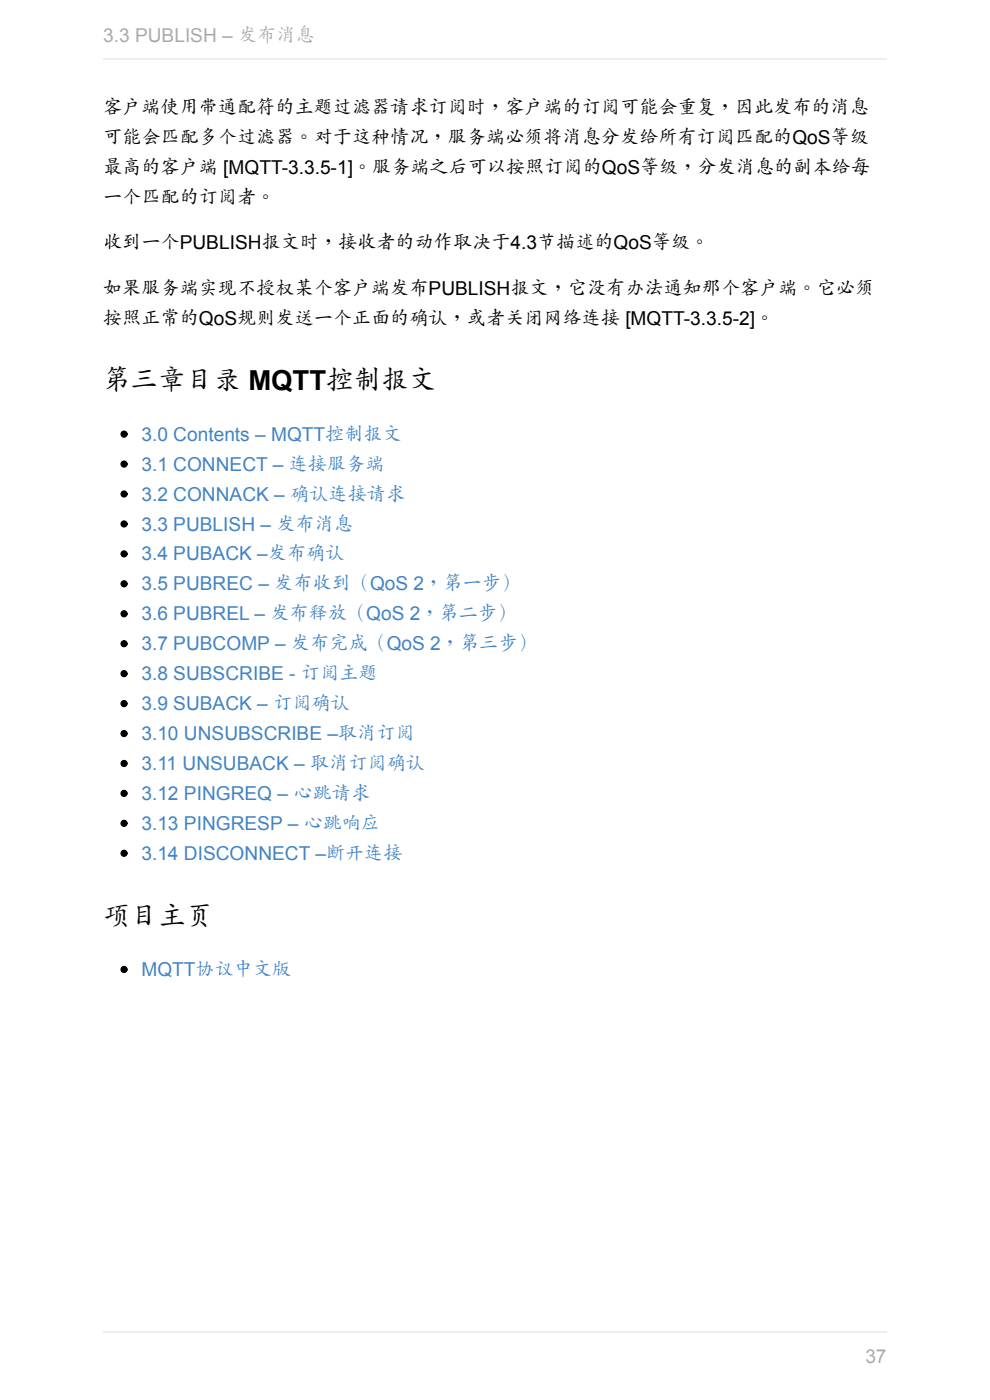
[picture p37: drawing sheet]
<svg xmlns="http://www.w3.org/2000/svg" width="210mm" height="297mm" viewBox="0 0 210 297" stroke-linecap="round" stroke-linejoin="round" font-family="sans-serif">
<defs><g id="words">
<g font-size="5.8">
<text x="21.9" y="82.8">第三章目录 MQTT控制报文</text>
<text x="21.9" y="196.4">项目主页</text>
</g>
<g font-size="4.1" fill="#aaa">
<text x="21.9" y="8.9">3.3 PUBLISH – 发布消息</text>
<text x="183.6" y="289.1">37</text>
</g>
<g font-size="4.1">
<text x="21.9" y="24.1">客户端使用带通配符的主题过滤器请求订阅时，客户端的订阅可能会重复，因此发布的消息</text>
<text x="21.9" y="30.5">可能会匹配多个过滤器。对于这种情况，服务端必须将消息分发给所有订阅匹配的QoS等级</text>
<text x="21.9" y="36.8">最高的客户端 [MQTT-3.3.5-1]。服务端之后可以按照订阅的QoS等级，分发消息的副本给每</text>
<text x="21.9" y="43.2">一个匹配的订阅者。</text>
<text x="21.9" y="52.8">收到一个PUBLISH报文时，接收者的动作取决于4.3节描述的QoS等级。</text>
<text x="21.9" y="62.5">如果服务端实现不授权某个客户端发布PUBLISH报文，它没有办法通知那个客户端。它必须</text>
<text x="21.9" y="68.9">按照正常的QoS规则发送一个正面的确认，或者关闭网络连接 [MQTT-3.3.5-2]。</text>
</g>
<g font-size="4.1" fill="#4183c4">
<text x="30" y="93.5">3.0 Contents – MQTT控制报文</text>
<text x="30" y="99.8">3.1 CONNECT – 连接服务端</text>
<text x="30" y="106.2">3.2 CONNACK – 确认连接请求</text>
<text x="30" y="112.6">3.3 PUBLISH – 发布消息</text>
<text x="30" y="118.9">3.4 PUBACK –发布确认</text>
<text x="30" y="125.3">3.5 PUBREC – 发布收到（QoS 2，第一步）</text>
<text x="30" y="131.6">3.6 PUBREL – 发布释放（QoS 2，第二步）</text>
<text x="30" y="138">3.7 PUBCOMP – 发布完成（QoS 2，第三步）</text>
<text x="30" y="144.3">3.8 SUBSCRIBE - 订阅主题</text>
<text x="30" y="150.7">3.9 SUBACK – 订阅确认</text>
<text x="30" y="157">3.10 UNSUBSCRIBE –取消订阅</text>
<text x="30" y="163.4">3.11 UNSUBACK – 取消订阅确认</text>
<text x="30" y="169.7">3.12 PINGREQ – 心跳请求</text>
<text x="30" y="176.1">3.13 PINGRESP – 心跳响应</text>
<text x="30" y="182.4">3.14 DISCONNECT –断开连接</text>
<text x="30" y="207.1">MQTT协议中文版</text>
</g>
</g></defs>
<g fill="#000" stroke="#000" stroke-width=".25">
<circle cx="26.3" cy="98.4" r=".63"/>
<circle cx="26.3" cy="92.1" r=".63"/>
<circle cx="26.3" cy="104.8" r=".63"/>
<circle cx="26.3" cy="111.2" r=".63"/>
<circle cx="26.3" cy="117.5" r=".63"/>
<circle cx="26.3" cy="123.9" r=".63"/>
<circle cx="26.3" cy="130.2" r=".63"/>
<circle cx="26.3" cy="136.6" r=".63"/>
<circle cx="26.3" cy="155.6" r=".63"/>
<circle cx="26.3" cy="142.9" r=".63"/>
<circle cx="26.3" cy="149.3" r=".63"/>
<circle cx="26.3" cy="162" r=".63"/>
<circle cx="26.3" cy="168.3" r=".63"/>
<circle cx="26.3" cy="174.7" r=".63"/>
<circle cx="26.3" cy="181" r=".63"/>
<circle cx="26.3" cy="205.7" r=".63"/>
</g>
<path d="M21.9 12.6h166.2M21.9 282.6h166.2" fill="none" stroke="#eee" stroke-width=".25"/>
<use href="#words"/>
</svg>
